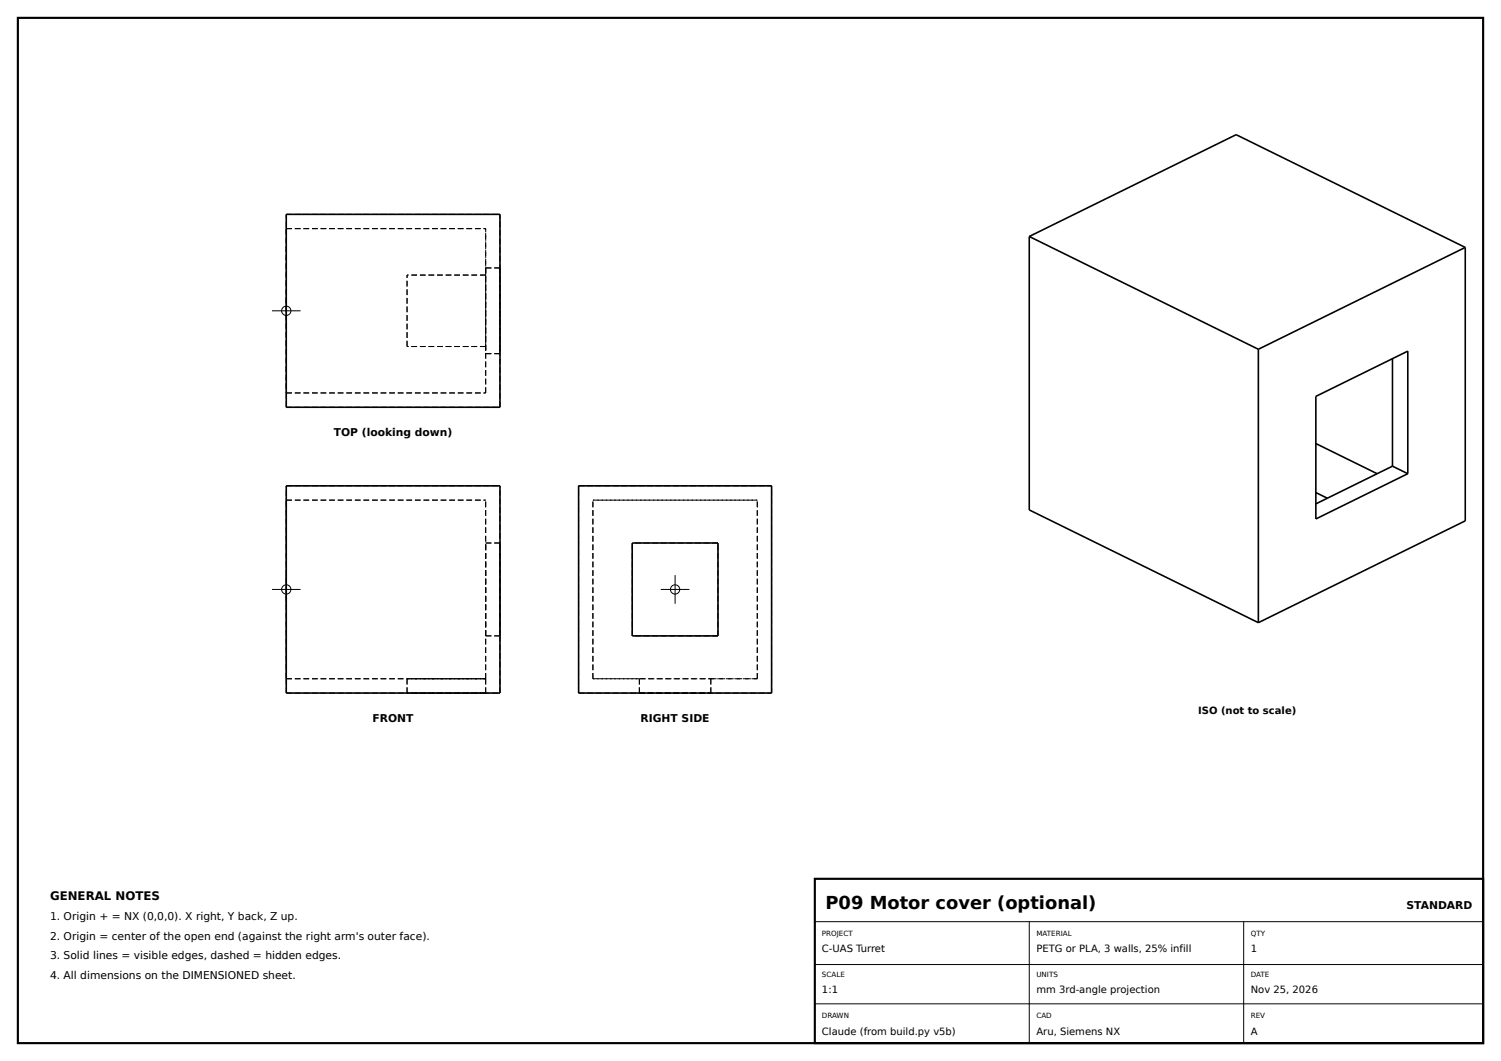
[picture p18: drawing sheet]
<svg xmlns="http://www.w3.org/2000/svg" width="420mm" height="297mm" viewBox="0 0 420 297" stroke-linecap="round" stroke-linejoin="round" font-family="sans-serif">
<defs><g id="words">
<text font-size="5" x="231" y="254.5">P09 Motor cover (optional)</text>
<text font-size="3.3" x="14" y="252">GENERAL NOTES</text>
<g font-size="3">
<text x="93.4" y="122">TOP (looking down)</text>
<text x="104.3" y="202">FRONT</text>
<text x="179.2" y="202">RIGHT SIDE</text>
<text x="14" y="257.5">1. Origin + = NX (0,0,0). X right, Y back, Z up.</text>
<text x="393.6" y="254.5">STANDARD</text>
<text x="14" y="263">2. Origin = center of the open end (against the right arm's outer face).</text>
<text x="14" y="268.5">3. Solid lines = visible edges, dashed = hidden edges.</text>
<text x="14" y="274">4. All dimensions on the DIMENSIONED sheet.</text>
</g>
<g font-size="2.8">
<text x="335.2" y="200">ISO (not to scale)</text>
<text x="230" y="266.6">C-UAS Turret</text>
<text x="290" y="266.6">PETG or PLA, 3 walls, 25% infill</text>
<text x="350" y="266.6">1</text>
<text x="230" y="278.1">1:1</text>
<text x="290" y="278.1">mm 3rd-angle projection</text>
<text x="350" y="278.1">Nov 25, 2026</text>
<text x="230" y="289.6">Claude (from build.py v5b)</text>
<text x="290" y="289.6">Aru, Siemens NX</text>
<text x="350" y="289.6">A</text>
</g>
<g font-size="2">
<text x="230" y="262">PROJECT</text>
<text x="290" y="262">MATERIAL</text>
<text x="350" y="262">QTY</text>
<text x="230" y="273.5">SCALE</text>
<text x="290" y="273.5">UNITS</text>
<text x="350" y="273.5">DATE</text>
<text x="230" y="285">DRAWN</text>
<text x="290" y="285">CAD</text>
<text x="350" y="285">REV</text>
</g>
</g></defs>
<g fill="none" stroke="#000" stroke-width=".28" stroke-dasharray="1.6 .8" stroke-linecap="butt">
<path d="M80.1 60h59.8M80.1 64v46M80.1 64h55.8M135.9 77h-22M135.9 77v-13M135.9 75v24M135.9 75h4M139.9 75v24M113.9 97v-20M135.9 97h-22M135.9 97v-20M135.9 99h4"/>
<path d="M80.1 114v-54M80.1 114h59.8M80.1 110h55.8M135.9 110v-13M135.9 110v-46M139.9 114v-54M80.1 136h59.8M161.9 136h54M80.1 140h55.8M135.9 152h4M165.9 140h46M200.9 152h-24"/>
<path d="M211.9 140h-46M135.9 178v-26M135.9 178h4M139.9 178v-26M176.9 178v-26M200.9 178v-26M200.9 178h-24M80.1 194v-58M80.1 190v-50M80.1 194h59.8M80.1 190h55.8M113.9 194v-4"/>
<path d="M135.9 194h-22M135.9 190h-22M135.9 190v-50M135.9 194v-4M139.9 194v-58M161.9 194v-58M161.9 194h54M165.9 190v-50M165.9 190h13M178.9 194h20M178.9 190h20M178.9 194v-4"/>
<path d="M198.9 190h13M198.9 194v-4M211.9 190h-46M211.9 190v-50M215.9 194v-58"/>
</g>
<g fill="none" stroke="#000" stroke-width=".45">
<path d="M80.1 60h59.8v54h-59.8zM288 66.2v76.5l64.1 31.6M288 66.2l57.9-28.5 64.1 31.6M288 66.2l64.1 31.6M410 69.3l-57.9 28.5M410 69.3v76.5l-57.9 28.5M352.1 97.8v76.5M368.2 111l25.7-12.7v34.3l-25.7 12.7zM389.6 100.4v30.1M80.1 136h59.8v58h-59.8zM161.9 136h54v58h-54zM368.2 124.2l17.1 8.4"/>
<path d="M368.2 137.9l3.2 1.6M389.6 130.5l-21.4 10.6M389.6 130.5l4.3 2.1M176.9 152h24v26h-24z"/>
</g>
<path d="M5 5h410v287h-410zM228 246h187v46h-187z" fill="none" stroke="#000" stroke-width=".6"/>
<g fill="none" stroke="#000" stroke-width=".28">
<path d="M76.1 87h8M80.1 83v8M76.1 165h8M80.1 161v8M184.9 165h8M188.9 161v8M228 258h187M288 258v34M348 258v34M228 270h187M228 281h187"/>
<circle cx="80.1" cy="87" r="1.3"/>
<circle cx="80.1" cy="165" r="1.3"/>
<circle cx="188.9" cy="165" r="1.3"/>
</g>
<use href="#words"/>
</svg>
